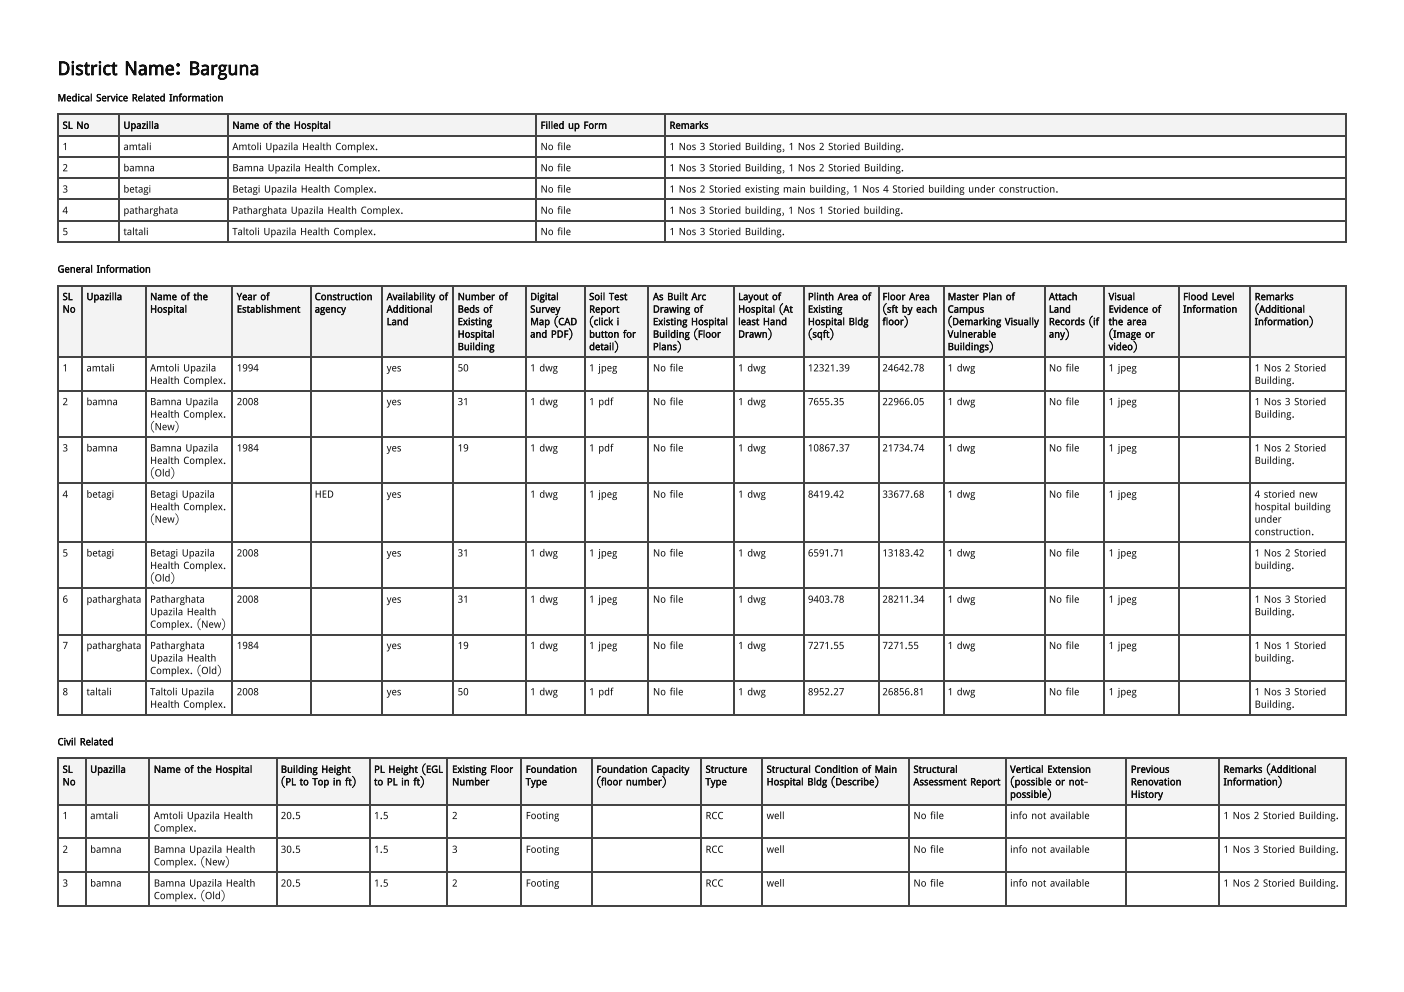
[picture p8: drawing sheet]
<svg xmlns="http://www.w3.org/2000/svg" width="297mm" height="210mm" viewBox="0 0 297 210" stroke-linecap="round" stroke-linejoin="round" font-family="sans-serif">
<defs><g id="words">
<text font-size="4" fill="#111" x="12.2" y="15.9">District Name: Barguna</text>
<g font-size="2.1" fill="#111">
<text x="12.2" y="21.4">Medical Service Related Information</text>
<text x="13.2" y="27.3">SL No</text>
<text x="26.1" y="27.3">Upazilla</text>
<text x="49.2" y="27.3">Name of the Hospital</text>
<text x="114.3" y="27.3">Filled up Form</text>
<text x="141.6" y="27.3">Remarks</text>
<text x="13.2" y="31.8">1</text>
<text x="26.1" y="31.8">amtali</text>
<text x="49.2" y="31.8">Amtoli Upazila Health Complex.</text>
<text x="114.3" y="31.8">No file</text>
<text x="141.6" y="31.8">1 Nos 3 Storied Building, 1 Nos 2 Storied Building.</text>
<text x="13.2" y="36.2">2</text>
<text x="13.2" y="40.7">3</text>
<text x="26.1" y="36.2">bamna</text>
<text x="26.1" y="40.7">betagi</text>
<text x="49.2" y="36.2">Bamna Upazila Health Complex.</text>
<text x="49.2" y="40.7">Betagi Upazila Health Complex.</text>
<text x="114.3" y="36.2">No file</text>
<text x="114.3" y="40.7">No file</text>
<text x="141.6" y="36.2">1 Nos 3 Storied Building, 1 Nos 2 Storied Building.</text>
<text x="141.6" y="40.7">1 Nos 2 Storied existing main building, 1 Nos 4 Storied building under construction.</text>
<text x="13.2" y="45.2">4</text>
<text x="26.1" y="45.2">patharghata</text>
<text x="49.2" y="45.2">Patharghata Upazila Health Complex.</text>
<text x="114.3" y="45.2">No file</text>
<text x="141.6" y="45.2">1 Nos 3 Storied building, 1 Nos 1 Storied building.</text>
<text x="13.2" y="49.7">5</text>
<text x="26.1" y="49.7">taltali</text>
<text x="49.2" y="49.7">Taltoli Upazila Health Complex.</text>
<text x="114.3" y="49.7">No file</text>
<text x="141.6" y="49.7">1 Nos 3 Storied Building.</text>
<text x="12.2" y="57.7">General Information</text>
<text x="13.2" y="63.5">SL</text>
<text x="18.3" y="63.5">Upazilla</text>
<text x="31.7" y="63.5">Name of the</text>
<text x="50.1" y="63.5">Year of</text>
<text x="66.6" y="63.5">Construction</text>
<text x="81.8" y="63.5">Availability of</text>
<text x="96.8" y="63.5">Number of</text>
<text x="112.2" y="63.5">Digital</text>
<text x="124.6" y="63.5">Soil Test</text>
<text x="138.1" y="63.5">As Built Arc</text>
<text x="156.1" y="63.5">Layout of</text>
<text x="170.9" y="63.5">Plinth Area of</text>
<text x="186.7" y="63.5">Floor Area</text>
<text x="200.5" y="63.5">Master Plan of</text>
<text x="221.9" y="63.5">Attach</text>
<text x="234.5" y="63.5">Visual</text>
<text x="250.3" y="63.5">Flood Level</text>
<text x="265.4" y="63.5">Remarks</text>
<text x="13.2" y="66.1">No</text>
<text x="31.7" y="66.1">Hospital</text>
<text x="50.1" y="66.1">Establishment</text>
<text x="66.6" y="66.1">agency</text>
<text x="81.8" y="66.1">Additional</text>
<text x="81.8" y="68.8">Land</text>
<text x="96.8" y="66.1">Beds of</text>
<text x="96.8" y="68.8">Existing</text>
<text x="96.8" y="71.4">Hospital</text>
<text x="112.2" y="66.1">Survey</text>
<text x="112.2" y="68.8">Map (CAD</text>
<text x="112.2" y="71.4">and PDF)</text>
<text x="124.6" y="66.1">Report</text>
<text x="124.6" y="68.8">(click i</text>
<text x="124.6" y="71.4">button for</text>
<text x="138.1" y="66.1">Drawing of</text>
<text x="138.1" y="68.8">Existing Hospital</text>
<text x="138.1" y="71.4">Building (Floor</text>
<text x="156.1" y="66.1">Hospital (At</text>
<text x="156.1" y="68.8">least Hand</text>
<text x="156.1" y="71.4">Drawn)</text>
<text x="170.9" y="66.1">Existing</text>
<text x="170.9" y="68.8">Hospital Bldg</text>
<text x="170.9" y="71.4">(sqft)</text>
<text x="186.7" y="66.1">(sft by each</text>
<text x="186.7" y="68.8">floor)</text>
<text x="200.5" y="66.1">Campus</text>
<text x="200.5" y="68.8">(Demarking Visually</text>
<text x="200.5" y="71.4">Vulnerable</text>
<text x="221.9" y="66.1">Land</text>
<text x="221.9" y="68.8">Records (if</text>
<text x="221.9" y="71.4">any)</text>
<text x="234.5" y="66.1">Evidence of</text>
<text x="234.5" y="68.8">the area</text>
<text x="234.5" y="71.4">(Image or</text>
<text x="250.3" y="66.1">Information</text>
<text x="265.4" y="66.1">(Additional</text>
<text x="265.4" y="68.8">Information)</text>
<text x="96.8" y="74.1">Building</text>
<text x="124.6" y="74.1">detail)</text>
<text x="138.1" y="74.1">Plans)</text>
<text x="200.5" y="74.1">Buildings)</text>
<text x="234.5" y="74.1">video)</text>
<text x="13.2" y="78.6">1</text>
<text x="18.3" y="78.6">amtali</text>
<text x="31.7" y="78.6">Amtoli Upazila</text>
<text x="31.7" y="81.2">Health Complex.</text>
<text x="50.1" y="78.6">1994</text>
<text x="81.8" y="78.6">yes</text>
<text x="96.8" y="78.6">50</text>
<text x="112.2" y="78.6">1 dwg</text>
<text x="124.6" y="78.6">1 jpeg</text>
<text x="138.1" y="78.6">No file</text>
<text x="156.1" y="78.6">1 dwg</text>
<text x="170.9" y="78.6">12321.39</text>
<text x="186.7" y="78.6">24642.78</text>
<text x="200.5" y="78.6">1 dwg</text>
<text x="221.9" y="78.6">No file</text>
<text x="234.5" y="78.6">1 jpeg</text>
<text x="265.4" y="78.6">1 Nos 2 Storied</text>
<text x="265.4" y="81.2">Building.</text>
<text x="13.2" y="85.7">2</text>
<text x="18.3" y="85.7">bamna</text>
<text x="31.7" y="85.7">Bamna Upazila</text>
<text x="31.7" y="88.4">Health Complex.</text>
<text x="50.1" y="85.7">2008</text>
<text x="81.8" y="85.7">yes</text>
<text x="96.8" y="85.7">31</text>
<text x="112.2" y="85.7">1 dwg</text>
<text x="124.6" y="85.7">1 pdf</text>
<text x="138.1" y="85.7">No file</text>
<text x="156.1" y="85.7">1 dwg</text>
<text x="170.9" y="85.7">7655.35</text>
<text x="186.7" y="85.7">22966.05</text>
<text x="200.5" y="85.7">1 dwg</text>
<text x="221.9" y="85.7">No file</text>
<text x="234.5" y="85.7">1 jpeg</text>
<text x="265.4" y="85.7">1 Nos 3 Storied</text>
<text x="265.4" y="88.4">Building.</text>
<text x="13.2" y="95.5">3</text>
<text x="18.3" y="95.5">bamna</text>
<text x="31.7" y="91">(New)</text>
<text x="31.7" y="95.5">Bamna Upazila</text>
<text x="50.1" y="95.5">1984</text>
<text x="81.8" y="95.5">yes</text>
<text x="96.8" y="95.5">19</text>
<text x="112.2" y="95.5">1 dwg</text>
<text x="124.6" y="95.5">1 pdf</text>
<text x="138.1" y="95.5">No file</text>
<text x="156.1" y="95.5">1 dwg</text>
<text x="170.9" y="95.5">10867.37</text>
<text x="186.7" y="95.5">21734.74</text>
<text x="200.5" y="95.5">1 dwg</text>
<text x="221.9" y="95.5">No file</text>
<text x="234.5" y="95.5">1 jpeg</text>
<text x="265.4" y="95.5">1 Nos 2 Storied</text>
<text x="31.7" y="98.2">Health Complex.</text>
<text x="31.7" y="100.8">(Old)</text>
<text x="265.4" y="98.2">Building.</text>
<text x="13.2" y="105.3">4</text>
<text x="18.3" y="105.3">betagi</text>
<text x="31.7" y="105.3">Betagi Upazila</text>
<text x="31.7" y="108">Health Complex.</text>
<text x="66.6" y="105.3">HED</text>
<text x="81.8" y="105.3">yes</text>
<text x="112.2" y="105.3">1 dwg</text>
<text x="124.6" y="105.3">1 jpeg</text>
<text x="138.1" y="105.3">No file</text>
<text x="156.1" y="105.3">1 dwg</text>
<text x="170.9" y="105.3">8419.42</text>
<text x="186.7" y="105.3">33677.68</text>
<text x="200.5" y="105.3">1 dwg</text>
<text x="221.9" y="105.3">No file</text>
<text x="234.5" y="105.3">1 jpeg</text>
<text x="265.4" y="105.3">4 storied new</text>
<text x="265.4" y="108">hospital building</text>
<text x="31.7" y="110.6">(New)</text>
<text x="265.4" y="110.6">under</text>
<text x="265.4" y="113.2">construction.</text>
<text x="13.2" y="117.7">5</text>
<text x="18.3" y="117.7">betagi</text>
<text x="31.7" y="117.7">Betagi Upazila</text>
<text x="50.1" y="117.7">2008</text>
<text x="81.8" y="117.7">yes</text>
<text x="96.8" y="117.7">31</text>
<text x="112.2" y="117.7">1 dwg</text>
<text x="124.6" y="117.7">1 jpeg</text>
<text x="138.1" y="117.7">No file</text>
<text x="156.1" y="117.7">1 dwg</text>
<text x="170.9" y="117.7">6591.71</text>
<text x="186.7" y="117.7">13183.42</text>
<text x="200.5" y="117.7">1 dwg</text>
<text x="221.9" y="117.7">No file</text>
<text x="234.5" y="117.7">1 jpeg</text>
<text x="265.4" y="117.7">1 Nos 2 Storied</text>
<text x="31.7" y="120.4">Health Complex.</text>
<text x="31.7" y="123">(Old)</text>
<text x="265.4" y="120.4">building.</text>
<text x="13.2" y="127.5">6</text>
<text x="18.3" y="127.5">patharghata</text>
<text x="31.7" y="127.5">Patharghata</text>
<text x="31.7" y="130.2">Upazila Health</text>
<text x="50.1" y="127.5">2008</text>
<text x="81.8" y="127.5">yes</text>
<text x="96.8" y="127.5">31</text>
<text x="112.2" y="127.5">1 dwg</text>
<text x="124.6" y="127.5">1 jpeg</text>
<text x="138.1" y="127.5">No file</text>
<text x="156.1" y="127.5">1 dwg</text>
<text x="170.9" y="127.5">9403.78</text>
<text x="186.7" y="127.5">28211.34</text>
<text x="200.5" y="127.5">1 dwg</text>
<text x="221.9" y="127.5">No file</text>
<text x="234.5" y="127.5">1 jpeg</text>
<text x="265.4" y="127.5">1 Nos 3 Storied</text>
<text x="265.4" y="130.2">Building.</text>
<text x="13.2" y="137.3">7</text>
<text x="18.3" y="137.3">patharghata</text>
<text x="31.7" y="132.8">Complex. (New)</text>
<text x="31.7" y="137.3">Patharghata</text>
<text x="50.1" y="137.3">1984</text>
<text x="81.8" y="137.3">yes</text>
<text x="96.8" y="137.3">19</text>
<text x="112.2" y="137.3">1 dwg</text>
<text x="124.6" y="137.3">1 jpeg</text>
<text x="138.1" y="137.3">No file</text>
<text x="156.1" y="137.3">1 dwg</text>
<text x="170.9" y="137.3">7271.55</text>
<text x="186.7" y="137.3">7271.55</text>
<text x="200.5" y="137.3">1 dwg</text>
<text x="221.9" y="137.3">No file</text>
<text x="234.5" y="137.3">1 jpeg</text>
<text x="265.4" y="137.3">1 Nos 1 Storied</text>
<text x="31.7" y="140">Upazila Health</text>
<text x="31.7" y="142.6">Complex. (Old)</text>
<text x="265.4" y="140">building.</text>
<text x="13.2" y="147.1">8</text>
<text x="18.3" y="147.1">taltali</text>
<text x="31.7" y="147.1">Taltoli Upazila</text>
<text x="31.7" y="149.8">Health Complex.</text>
<text x="50.1" y="147.1">2008</text>
<text x="81.8" y="147.1">yes</text>
<text x="96.8" y="147.1">50</text>
<text x="112.2" y="147.1">1 dwg</text>
<text x="124.6" y="147.1">1 pdf</text>
<text x="138.1" y="147.1">No file</text>
<text x="156.1" y="147.1">1 dwg</text>
<text x="170.9" y="147.1">8952.27</text>
<text x="186.7" y="147.1">26856.81</text>
<text x="200.5" y="147.1">1 dwg</text>
<text x="221.9" y="147.1">No file</text>
<text x="234.5" y="147.1">1 jpeg</text>
<text x="265.4" y="147.1">1 Nos 3 Storied</text>
<text x="265.4" y="149.8">Building.</text>
<text x="12.2" y="157.7">Civil Related</text>
<text x="13.2" y="163.5">SL</text>
<text x="13.2" y="166.2">No</text>
<text x="19.1" y="163.5">Upazilla</text>
<text x="32.5" y="163.5">Name of the Hospital</text>
<text x="59.4" y="163.5">Building Height</text>
<text x="59.4" y="166.2">(PL to Top in ft)</text>
<text x="79.1" y="163.5">PL Height (EGL</text>
<text x="79.1" y="166.2">to PL in ft)</text>
<text x="95.6" y="163.5">Existing Floor</text>
<text x="95.6" y="166.2">Number</text>
<text x="111.2" y="163.5">Foundation</text>
<text x="111.2" y="166.2">Type</text>
<text x="126.2" y="163.5">Foundation Capacity</text>
<text x="126.2" y="166.2">(floor number)</text>
<text x="149.2" y="163.5">Structure</text>
<text x="149.2" y="166.2">Type</text>
<text x="162.2" y="163.5">Structural Condition of Main</text>
<text x="162.2" y="166.2">Hospital Bldg (Describe)</text>
<text x="193.2" y="163.5">Structural</text>
<text x="193.2" y="166.2">Assessment Report</text>
<text x="213.7" y="163.5">Vertical Extension</text>
<text x="213.7" y="166.2">(possible or not-</text>
<text x="239.2" y="163.5">Previous</text>
<text x="239.2" y="166.2">Renovation</text>
<text x="258.8" y="163.5">Remarks (Additional</text>
<text x="258.8" y="166.2">Information)</text>
<text x="13.2" y="173.3">1</text>
<text x="19.1" y="173.3">amtali</text>
<text x="32.5" y="173.3">Amtoli Upazila Health</text>
<text x="59.4" y="173.3">20.5</text>
<text x="79.1" y="173.3">1.5</text>
<text x="95.6" y="173.3">2</text>
<text x="111.2" y="173.3">Footing</text>
<text x="149.2" y="173.3">RCC</text>
<text x="162.2" y="173.3">well</text>
<text x="193.2" y="173.3">No file</text>
<text x="213.7" y="168.8">possible)</text>
<text x="213.7" y="173.3">info not available</text>
<text x="239.2" y="168.8">History</text>
<text x="258.8" y="173.3">1 Nos 2 Storied Building.</text>
<text x="32.5" y="175.9">Complex.</text>
<text x="13.2" y="180.4">2</text>
<text x="19.1" y="180.4">bamna</text>
<text x="32.5" y="180.4">Bamna Upazila Health</text>
<text x="32.5" y="183.1">Complex. (New)</text>
<text x="59.4" y="180.4">30.5</text>
<text x="79.1" y="180.4">1.5</text>
<text x="95.6" y="180.4">3</text>
<text x="111.2" y="180.4">Footing</text>
<text x="149.2" y="180.4">RCC</text>
<text x="162.2" y="180.4">well</text>
<text x="193.2" y="180.4">No file</text>
<text x="213.7" y="180.4">info not available</text>
<text x="258.8" y="180.4">1 Nos 3 Storied Building.</text>
<text x="13.2" y="187.6">3</text>
<text x="19.1" y="187.6">bamna</text>
<text x="32.5" y="187.6">Bamna Upazila Health</text>
<text x="32.5" y="190.2">Complex. (Old)</text>
<text x="59.4" y="187.6">20.5</text>
<text x="79.1" y="187.6">1.5</text>
<text x="95.6" y="187.6">2</text>
<text x="111.2" y="187.6">Footing</text>
<text x="149.2" y="187.6">RCC</text>
<text x="162.2" y="187.6">well</text>
<text x="193.2" y="187.6">No file</text>
<text x="213.7" y="187.6">info not available</text>
<text x="258.8" y="187.6">1 Nos 2 Storied Building.</text>
</g>
</g></defs>
<g fill="#eef4fb">
<path d="M12.4 24.3h12.7v4.5h-12.7z"/>
<path d="M25.1 24.3h23.1v4.5h-23.1z"/>
<path d="M48.2 24.3h65.3v4.5h-65.3z"/>
<path d="M113.5 24.3h27.3v4.5h-27.3z"/>
<path d="M140.8 24.3h144.2v4.5h-144.2z"/>
</g>
<g fill="none" stroke="#444" stroke-width=".26">
<path d="M12.2 24.2h272.8M12.2 28.7h272.8M12.2 33.2h272.8M12.2 37.7h272.8M12.3 24.1v27.2M25.3 24.1v27.2M48.3 24.1v27.2M113.4 24.1v27.2M140.6 24.1v27.2M284.8 24.1v27.2M12.2 42.2h272.8M12.2 46.7h272.8"/>
<path d="M12.2 51.2h272.8"/>
</g>
<g fill="#eef4fb">
<path d="M12.4 60.6h5.1v15.1h-5.1z"/>
<path d="M17.5 60.6h13.5v15.1h-13.5z"/>
<path d="M31 60.6h18.2v15.1h-18.2z"/>
<path d="M49.2 60.6h16.4v15.1h-16.4z"/>
<path d="M65.6 60.6h15.4v15.1h-15.4z"/>
<path d="M81 60.6h14.8v15.1h-14.8z"/>
<path d="M95.8 60.6h15.3v15.1h-15.3z"/>
<path d="M111.1 60.6h12.7v15.1h-12.7z"/>
<path d="M123.8 60.6h13.5v15.1h-13.5z"/>
<path d="M137.3 60.6h18v15.1h-18z"/>
<path d="M155.3 60.6h14.6v15.1h-14.6z"/>
<path d="M169.9 60.6h15.8v15.1h-15.8z"/>
<path d="M185.7 60.6h13.8v15.1h-13.8z"/>
<path d="M199.5 60.6h21.4v15.1h-21.4z"/>
<path d="M220.9 60.6h12.7v15.1h-12.7z"/>
<path d="M233.6 60.6h15.6v15.1h-15.6z"/>
<path d="M249.2 60.6h15.4v15.1h-15.4z"/>
<path d="M264.6 60.6h20.4v15.1h-20.4z"/>
</g>
<g fill="none" stroke="#444" stroke-width=".26">
<path d="M12.2 60.5h272.8M12.2 75.5h272.8M12.3 60.3v91M17.3 60.3v91M30.8 60.3v91M49.1 60.3v91M65.7 60.3v91M80.8 60.3v91M95.9 60.3v91M111.3 60.3v91M123.7 60.3v91M137.2 60.3v91"/>
<path d="M155.2 60.3v91M170 60.3v91M185.9 60.3v91M199.6 60.3v91M221.1 60.3v91M233.5 60.3v91M249.4 60.3v91M264.5 60.3v91M284.8 60.3v91M12.2 82.7h272.8M12.2 92.5h272.8M12.2 102.3h272.8"/>
<path d="M12.2 114.7h272.8M12.2 124.5h272.8M12.2 134.3h272.8M12.2 144.1h272.8M12.2 151.2h272.8"/>
</g>
<g fill="#eef4fb">
<path d="M12.4 160.6h5.9v9.8h-5.9z"/>
<path d="M18.3 160.6h13.2v9.8h-13.2z"/>
<path d="M31.5 160.6h27v9.8h-27z"/>
<path d="M58.5 160.6h19.8v9.8h-19.8z"/>
<path d="M78.3 160.6h16.4v9.8h-16.4z"/>
<path d="M94.7 160.6h15.6v9.8h-15.6z"/>
<path d="M110.3 160.6h14.8v9.8h-14.8z"/>
<path d="M125.1 160.6h23.3v9.8h-23.3z"/>
<path d="M148.4 160.6h12.7v9.8h-12.7z"/>
<path d="M161.1 160.6h31.3v9.8h-31.3z"/>
<path d="M192.4 160.6h20.3v9.8h-20.3z"/>
<path d="M212.7 160.6h25.7v9.8h-25.7z"/>
<path d="M238.4 160.6h19.6v9.8h-19.6z"/>
<path d="M258 160.6h27v9.8h-27z"/>
</g>
<g fill="none" stroke="#444" stroke-width=".26">
<path d="M12.2 160.5h272.8M12.2 170.3h272.8M12.2 177.4h272.8M12.3 160.3v31.5M18.1 160.3v31.5M31.6 160.3v31.5M58.6 160.3v31.5M78.2 160.3v31.5M94.6 160.3v31.5M110.2 160.3v31.5M125.3 160.3v31.5M148.3 160.3v31.5"/>
<path d="M161.3 160.3v31.5M192.2 160.3v31.5M212.9 160.3v31.5M238.3 160.3v31.5M257.8 160.3v31.5M284.8 160.3v31.5M12.2 184.5h272.8M12.2 191.7h272.8"/>
</g>
<use href="#words"/>
</svg>
